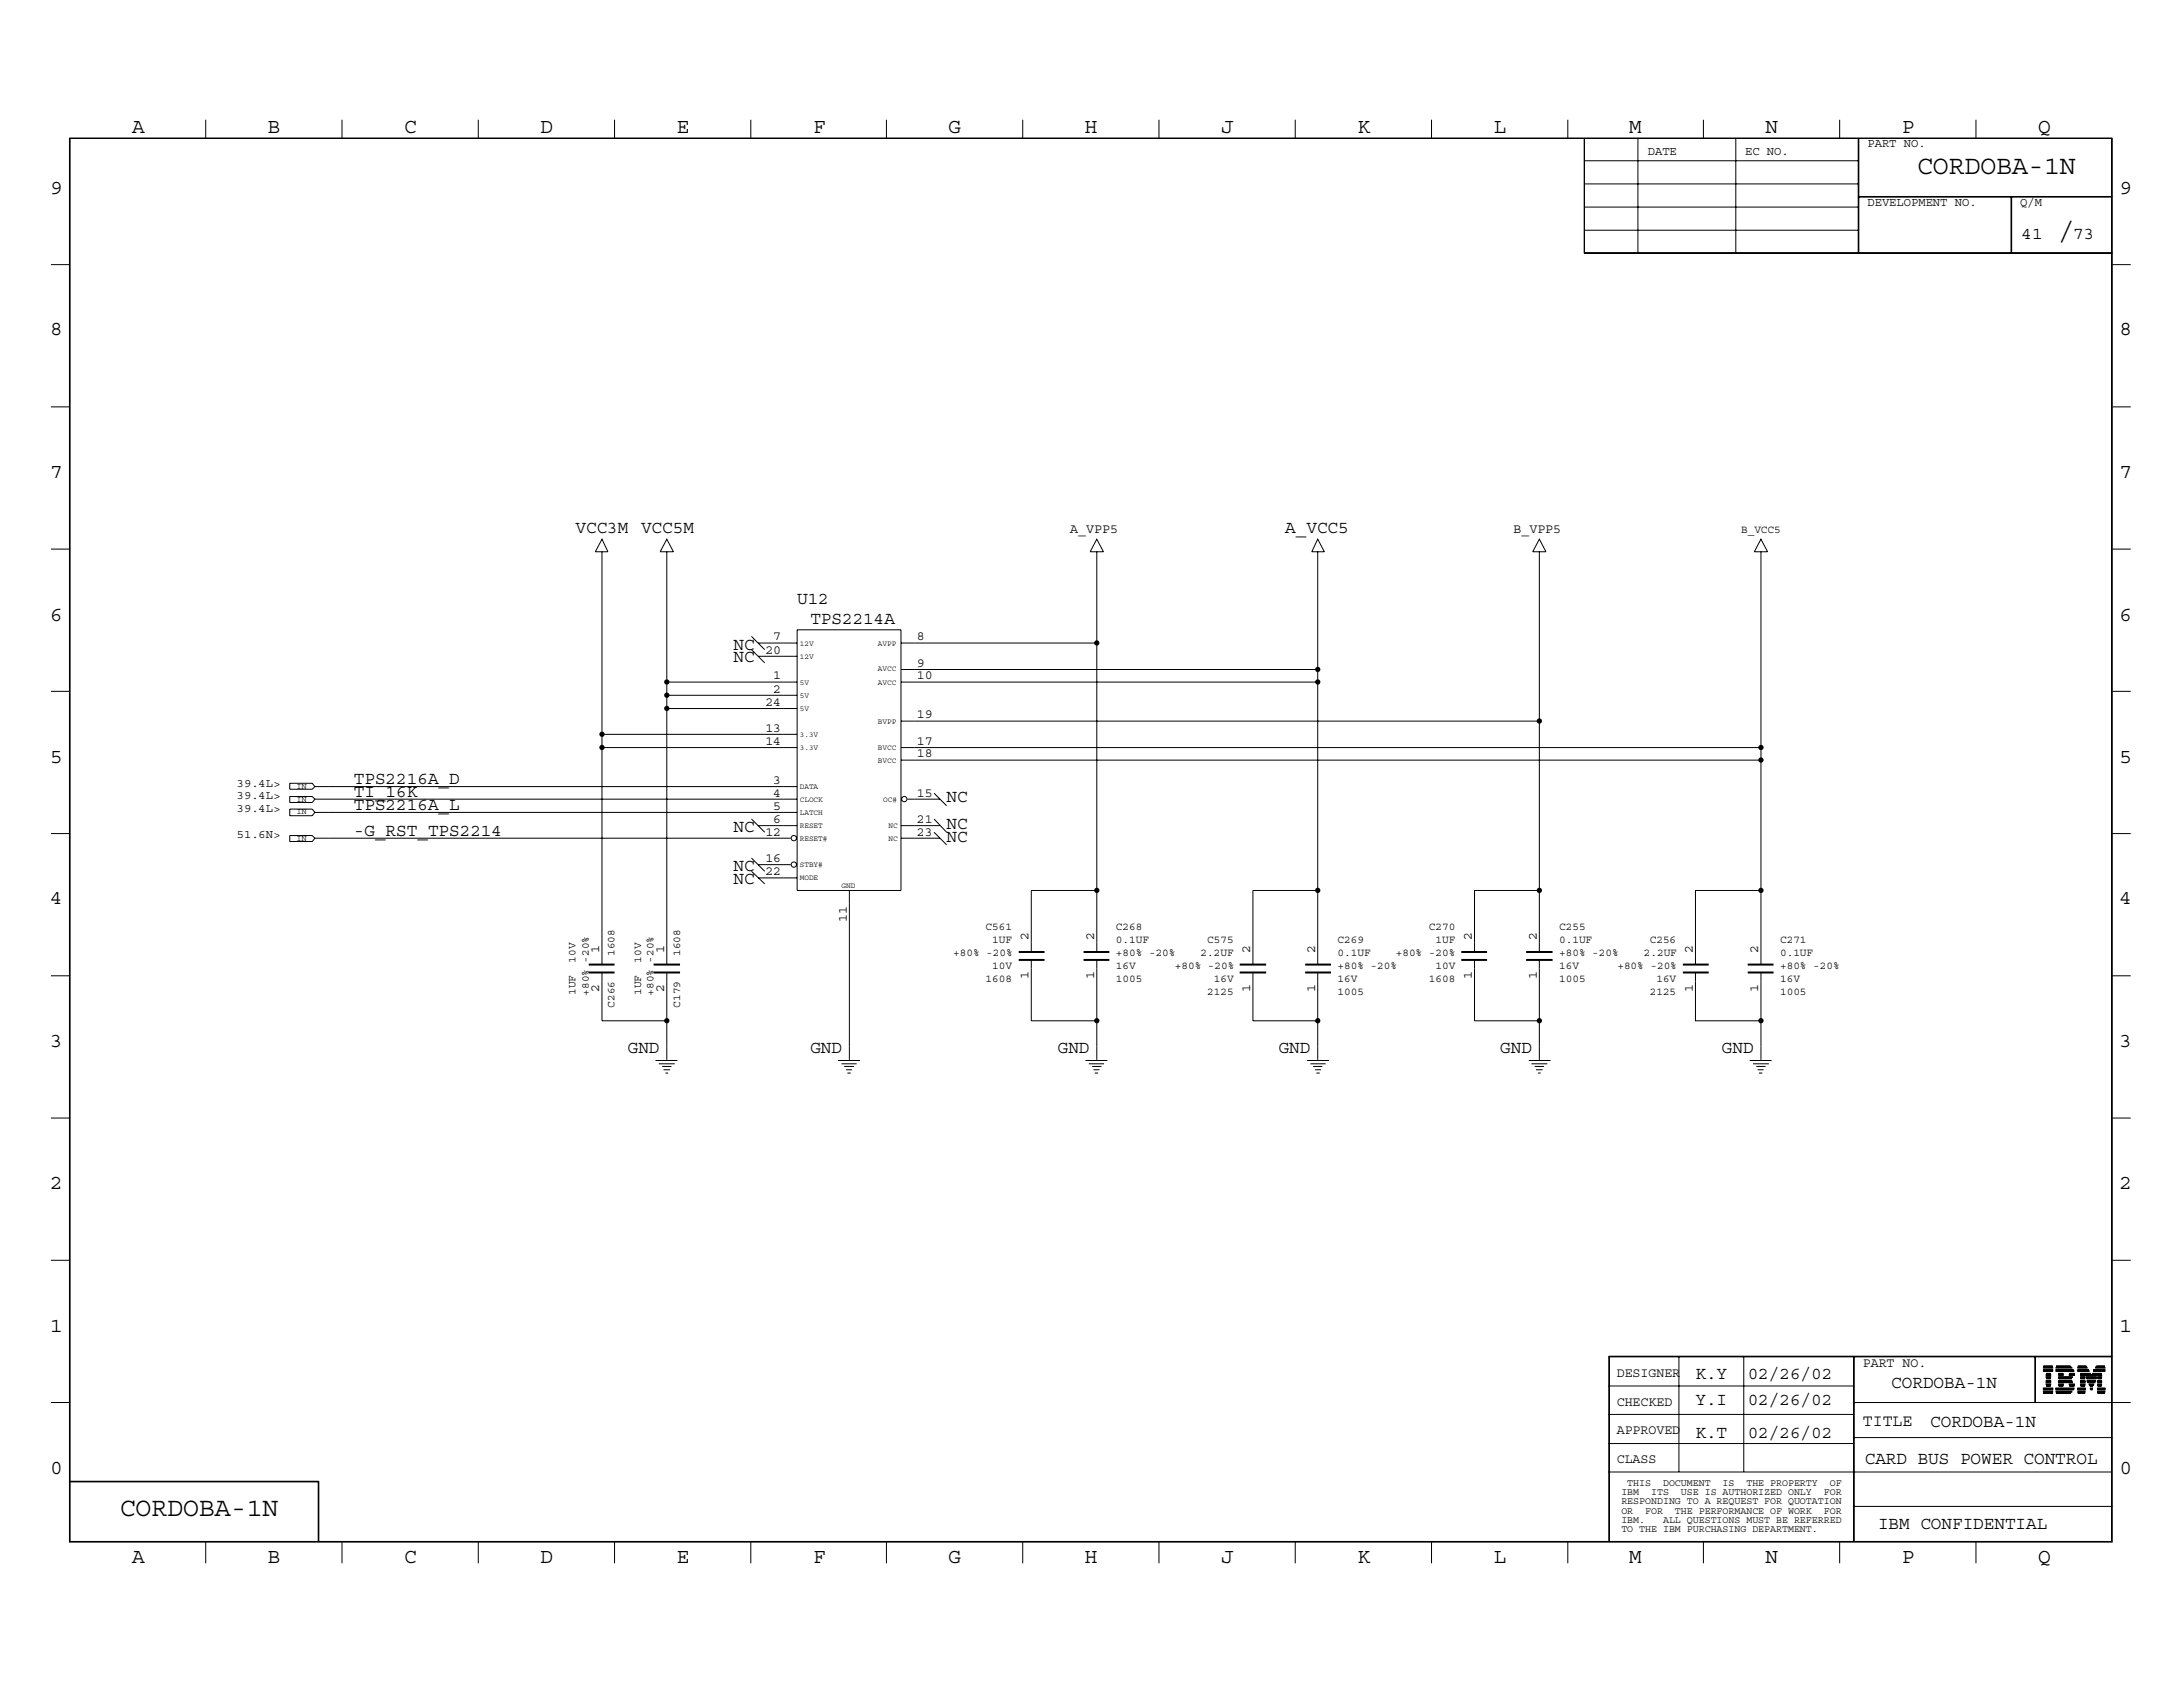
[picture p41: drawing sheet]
<svg xmlns="http://www.w3.org/2000/svg" width="279mm" height="216mm" viewBox="0 0 279 216" stroke-linecap="round" stroke-linejoin="round" font-family="sans-serif">
<defs><g id="words">
<g font-size="3.4">
<text x="245.4" y="22.3">CORDOBA-1N</text>
<text x="263.5" y="30.6">/</text>
<text x="15.3" y="194">CORDOBA-1N</text>
</g>
<g font-size="2.7">
<text x="16.9" y="17">A</text>
<text x="34.3" y="17">B</text>
<text x="51.7" y="17">C</text>
<text x="69.2" y="17">D</text>
<text x="86.6" y="17">E</text>
<text x="104.1" y="17">F</text>
<text x="121.4" y="17">G</text>
<text x="138.9" y="17">H</text>
<text x="156.3" y="17">J</text>
<text x="173.7" y="17">K</text>
<text x="191.2" y="17">L</text>
<text x="208.5" y="17">M</text>
<text x="226" y="17">N</text>
<text x="243.4" y="17">P</text>
<text x="260.9" y="17">Q</text>
<text x="6.4" y="24.8">9</text>
<text x="271.3" y="24.8">9</text>
<text x="6.4" y="42.9">8</text>
<text x="271.3" y="42.9">8</text>
<text x="6.4" y="61.1">7</text>
<text x="271.3" y="61.1">7</text>
<text x="6.4" y="79.4">6</text>
<text x="271.3" y="79.4">6</text>
<text x="6.4" y="97.6">5</text>
<text x="271.3" y="97.6">5</text>
<text x="6.4" y="115.7">4</text>
<text x="271.3" y="115.7">4</text>
<text x="6.4" y="133.9">3</text>
<text x="271.3" y="133.9">3</text>
<text x="6.4" y="152.1">2</text>
<text x="271.3" y="152.1">2</text>
<text x="6.4" y="170.4">1</text>
<text x="271.3" y="170.4">1</text>
<text x="6.4" y="188.6">0</text>
<text x="271.3" y="188.6">0</text>
<text x="16.9" y="200.1">A</text>
<text x="34.3" y="200.1">B</text>
<text x="51.7" y="200.1">C</text>
<text x="69.2" y="200.1">D</text>
<text x="86.6" y="200.1">E</text>
<text x="104.1" y="200.1">F</text>
<text x="121.4" y="200.1">G</text>
<text x="138.9" y="200.1">H</text>
<text x="156.3" y="200.1">J</text>
<text x="173.7" y="200.1">K</text>
<text x="191.2" y="200.1">L</text>
<text x="208.5" y="200.1">M</text>
<text x="226" y="200.1">N</text>
<text x="243.4" y="200.1">P</text>
<text x="260.9" y="200.1">Q</text>
</g>
<g font-size="2.3">
<text x="258.7" y="30.6">41</text>
<text x="265.3" y="30.6">73</text>
<text x="73.7" y="68.2">VCC3M</text>
<text x="82" y="68.2">VCC5M</text>
<text x="164.5" y="68.2">A_VCC5</text>
<text x="102" y="77.3">U12</text>
<text x="93.9" y="83.1">NC</text>
<text x="103.7" y="79.8">TPS2214A</text>
<text x="93.9" y="84.8">NC</text>
<text x="45.3" y="101.9">TI_16K</text>
<text x="45.3" y="100.3">TPS2216A_D</text>
<text x="45.3" y="103.6">TPS2216A_L</text>
<text x="45.3" y="107">-G_RST_TPS2214</text>
<text x="93.9" y="106.4">NC</text>
<text x="121.2" y="106.1">NC</text>
<text x="121.2" y="107.7">NC</text>
<text x="121.2" y="102.7">NC</text>
<text x="93.9" y="111.4">NC</text>
<text x="93.9" y="113.1">NC</text>
<text x="80.3" y="134.8">GND</text>
<text x="103.7" y="134.8">GND</text>
<text x="135.4" y="134.8">GND</text>
<text x="163.7" y="134.8">GND</text>
<text x="192" y="134.8">GND</text>
<text x="220.4" y="134.8">GND</text>
<text x="217" y="176.5">K.Y</text>
<text x="217" y="179.8">Y.I</text>
<text x="223.7" y="176.5">02/26/02</text>
<text x="223.7" y="179.8">02/26/02</text>
<text x="242.1" y="177.6">CORDOBA-1N</text>
<text x="217" y="184">K.T</text>
<text x="223.7" y="184">02/26/02</text>
<text x="247.1" y="182.6">CORDOBA-1N</text>
<text x="238.7" y="187.4">CARD BUS POWER CONTROL</text>
<text x="240.4" y="195.7">IBM CONFIDENTIAL</text>
</g>
<text font-size="2.1" x="238.4" y="182.5">TITLE</text>
<g font-size="1.7">
<text x="137" y="68.2">A_VPP5</text>
<text x="193.7" y="68.2">B_VPP5</text>
<text x="98" y="83.7">20</text>
<text x="99" y="82">7</text>
<text x="117.3" y="82">8</text>
<text x="99" y="88.6">2</text>
<text x="99" y="87">1</text>
<text x="117.3" y="85.3">9</text>
<text x="117.3" y="87">10</text>
<text x="98" y="90.3">24</text>
<text x="98" y="93.6">13</text>
<text x="98" y="95.3">14</text>
<text x="117.3" y="91.9">19</text>
<text x="117.3" y="95.3">17</text>
<text x="99" y="100.3">3</text>
<text x="99" y="101.9">4</text>
<text x="117.3" y="96.9">18</text>
<text x="117.3" y="101.9">15</text>
<text x="98" y="107">12</text>
<text x="99" y="103.6">5</text>
<text x="99" y="105.3">6</text>
<text x="117.3" y="107">23</text>
<text x="117.3" y="105.3">21</text>
<text x="98" y="112">22</text>
<text x="98" y="110.3">16</text>
<text x="108.4" y="118" transform="rotate(-90 108.4 118)">11</text>
<text x="76.7" y="122" transform="rotate(-90 76.7 122)">1</text>
<text x="85" y="122" transform="rotate(-90 85 122)">1</text>
<text x="131.7" y="125.3" transform="rotate(-90 131.7 125.3)">1</text>
<text x="131.7" y="120.3" transform="rotate(-90 131.7 120.3)">2</text>
<text x="140" y="125.3" transform="rotate(-90 140 125.3)">1</text>
<text x="140" y="120.3" transform="rotate(-90 140 120.3)">2</text>
<text x="160" y="122" transform="rotate(-90 160 122)">2</text>
<text x="168.3" y="122" transform="rotate(-90 168.3 122)">2</text>
<text x="188.4" y="125.3" transform="rotate(-90 188.4 125.3)">1</text>
<text x="188.4" y="120.3" transform="rotate(-90 188.4 120.3)">2</text>
<text x="196.7" y="125.3" transform="rotate(-90 196.7 125.3)">1</text>
<text x="196.7" y="120.3" transform="rotate(-90 196.7 120.3)">2</text>
<text x="216.7" y="122" transform="rotate(-90 216.7 122)">2</text>
<text x="225" y="122" transform="rotate(-90 225 122)">2</text>
<text x="76.7" y="127" transform="rotate(-90 76.7 127)">2</text>
<text x="85" y="127" transform="rotate(-90 85 127)">2</text>
<text x="160" y="127" transform="rotate(-90 160 127)">1</text>
<text x="168.3" y="127" transform="rotate(-90 168.3 127)">1</text>
<text x="216.7" y="127" transform="rotate(-90 216.7 127)">1</text>
<text x="225" y="127" transform="rotate(-90 225 127)">1</text>
<text x="206.9" y="176.2">DESIGNER</text>
<text x="206.9" y="179.9">CHECKED</text>
<text x="238.4" y="175">PART NO.</text>
<text x="206.9" y="183.6">APPROVED</text>
<text x="206.9" y="187.2">CLASS</text>
</g>
<g font-size="1.6">
<text x="210.9" y="19.8">DATE</text>
<text x="223.4" y="19.8">EC NO.</text>
<text x="239" y="18.8">PART NO.</text>
<text x="239" y="26.4">DEVELOPMENT NO.</text>
<text x="258.6" y="26.4">Q/M</text>
<text x="30.3" y="100.7">39.4L&gt;</text>
<text x="30.3" y="102.3">39.4L&gt;</text>
<text x="30.3" y="104">39.4L&gt;</text>
<text x="30.3" y="107.3">51.6N&gt;</text>
</g>
<g font-size="1.4">
<text x="222.8" y="68.2">B_VCC5</text>
<text x="126.2" y="119">C561</text>
<text x="142.8" y="119">C268</text>
<text x="182.9" y="119">C270</text>
<text x="199.6" y="119">C255</text>
<text x="73.7" y="123.2" transform="rotate(-90 73.7 123.2)">10V</text>
<text x="78.7" y="122.3" transform="rotate(-90 78.7 122.3)">1608</text>
<text x="82" y="123.2" transform="rotate(-90 82 123.2)">10V</text>
<text x="87" y="122.3" transform="rotate(-90 87 122.3)">1608</text>
<text x="122" y="122.3">+80% -20%</text>
<text x="126.2" y="125.6">1608</text>
<text x="127" y="124">10V</text>
<text x="127" y="120.6">1UF</text>
<text x="142.8" y="125.6">1005</text>
<text x="142.8" y="124">16V</text>
<text x="142.8" y="122.3">+80% -20%</text>
<text x="142.8" y="120.6">0.1UF</text>
<text x="150.4" y="124">+80% -20%</text>
<text x="153.7" y="122.3">2.2UF</text>
<text x="154.5" y="120.6">C575</text>
<text x="155.4" y="125.6">16V</text>
<text x="171.2" y="125.6">16V</text>
<text x="171.2" y="124">+80% -20%</text>
<text x="171.2" y="122.3">0.1UF</text>
<text x="171.2" y="120.6">C269</text>
<text x="178.6" y="122.3">+80% -20%</text>
<text x="182.9" y="125.6">1608</text>
<text x="183.7" y="124">10V</text>
<text x="183.7" y="120.6">1UF</text>
<text x="199.6" y="124">16V</text>
<text x="199.6" y="122.3">+80% -20%</text>
<text x="199.6" y="120.6">0.1UF</text>
<text x="199.6" y="125.6">1005</text>
<text x="207" y="124">+80% -20%</text>
<text x="210.4" y="122.3">2.2UF</text>
<text x="211.2" y="120.6">C256</text>
<text x="212" y="125.6">16V</text>
<text x="227.8" y="125.6">16V</text>
<text x="227.8" y="124">+80% -20%</text>
<text x="227.8" y="122.3">0.1UF</text>
<text x="227.8" y="120.6">C271</text>
<text x="73.7" y="127.3" transform="rotate(-90 73.7 127.3)">1UF</text>
<text x="75.4" y="127.4" transform="rotate(-90 75.4 127.4)">+80% -20%</text>
<text x="78.7" y="128.9" transform="rotate(-90 78.7 128.9)">C266</text>
<text x="82" y="127.3" transform="rotate(-90 82 127.3)">1UF</text>
<text x="83.7" y="127.4" transform="rotate(-90 83.7 127.4)">+80% -20%</text>
<text x="87" y="128.9" transform="rotate(-90 87 128.9)">C179</text>
<text x="154.5" y="127.3">2125</text>
<text x="171.2" y="127.3">1005</text>
<text x="211.2" y="127.3">2125</text>
<text x="227.8" y="127.3">1005</text>
</g>
<g font-size="1.3">
<text x="207.5" y="191.3">IBM</text>
<text x="208.3" y="190.2">THIS</text>
<text x="211.3" y="191.3">ITS</text>
<text x="212.9" y="190.2">DOCUMENT</text>
<text x="215.1" y="191.3">USE IS AUTHORIZED ONLY</text>
<text x="220.5" y="190.2">IS</text>
<text x="223.5" y="190.2">THE PROPERTY</text>
<text x="233.4" y="191.3">FOR</text>
<text x="234.2" y="190.2">OF</text>
<text x="207.5" y="192.5">RESPONDING TO A REQUEST FOR QUOTATION</text>
<text x="207.5" y="193.7">OR</text>
<text x="207.5" y="194.9">IBM.</text>
<text x="207.5" y="196.1">TO THE IBM PURCHASING DEPARTMENT.</text>
<text x="210.6" y="193.7">FOR</text>
<text x="212.9" y="194.9">ALL QUESTIONS MUST BE REFERRED</text>
<text x="214.4" y="193.7">THE PERFORMANCE OF WORK</text>
<text x="233.4" y="193.7">FOR</text>
</g>
<g font-size="1.1">
<text x="37.9" y="100.9">IN</text>
<text x="37.9" y="107.6">IN</text>
<text x="37.9" y="104.2">IN</text>
<text x="37.9" y="102.6">IN</text>
</g>
<g font-size="1">
<text x="102.4" y="82.6">12V</text>
<text x="112.4" y="82.6">AVPP</text>
<text x="102.4" y="89.3">5V</text>
<text x="102.4" y="87.6">5V</text>
<text x="102.4" y="84.3">12V</text>
<text x="112.4" y="87.6">AVCC</text>
<text x="112.4" y="85.9">AVCC</text>
<text x="102.4" y="94.3">3.3V</text>
<text x="102.4" y="91">5V</text>
<text x="112.4" y="92.6">BVPP</text>
<text x="102.4" y="101">DATA</text>
<text x="102.4" y="96">3.3V</text>
<text x="112.4" y="97.6">BVCC</text>
<text x="112.4" y="96">BVCC</text>
<text x="102.4" y="107.6">RESET#</text>
<text x="102.4" y="106">RESET</text>
<text x="102.4" y="104.3">LATCH</text>
<text x="102.4" y="102.6">CLOCK</text>
<text x="113" y="102.6">OC#</text>
<text x="113.7" y="107.6">NC</text>
<text x="113.7" y="106">NC</text>
<text x="102.4" y="112.6">MODE</text>
<text x="102.4" y="111">STBY#</text>
<text x="107.7" y="113.6">GND</text>
</g>
</g></defs>
<g fill="none" stroke="#000" stroke-width=".13">
<path d="M8.9 17.7h261.4v179.7h-261.4zM9 17.7h261.3v179.6h-261.3zM26.3 15.3v2.4M43.8 15.3v2.4M61.2 15.3v2.4M78.7 15.3v2.4M96.1 15.3v2.4M113.5 15.3v2.4M130.9 15.3v2.4M148.3 15.3v2.4M165.8 15.3v2.4M183.2 15.3v2.4"/>
<path d="M200.7 15.3v2.4M202.8 17.7v14.7h67.5M209.6 17.7v14.7M218 15.3v2.4M222.2 17.7v14.7M235.5 15.3v2.4M237.8 17.7v14.7M237.9 17.7v14.7M252.9 15.3v2.4M6.5 33.9h2.4M202.8 32.3h67.5M202.8 29.5h35"/>
<path d="M202.8 26.5h35M202.8 23.5h35M202.8 20.6h35M237.8 25.2h32.5M237.8 25.1h32.5M257.4 25.2v7.2M257.5 25.2v7.2M270.3 33.9h2.4M6.5 52.1h2.4M270.3 52.1h2.4M6.5 70.3h2.4M77 69l.8 1.6h-1.6z"/>
<path d="M77 70.6v52.8M85.3 69l.9 1.6h-1.7zM85.3 70.6v16.7h16.7M140.4 69l.8 1.6h-1.7zM140.4 70.6v51.2M168.7 69l.8 1.6h-1.6zM168.7 70.6v16.7M197 69l.9 1.6h-1.7zM197 70.6v51.2M225.4 69l.8 1.6h-1.7zM225.4 70.6v26.7M270.3 70.3h2.4"/>
<path d="M6.5 88.5h2.4M77 95.7h25M77 94h25M85.3 89v1.7h16.7M85.3 87.3v1.7h16.7M85.3 90.7v32.7M96.2 81.4l1.7 1.7M96.2 83.1l1.7 1.7M97 82.3h5M97 84h5M102 80.6h13.3v33.4h-13.3zM115.3 97.3h110.1v16.7"/>
<path d="M115.3 87.3h53.4v26.7M115.3 95.7h110.1M115.3 92.3h81.7M115.3 85.7h53.4M115.3 82.3h25.1M270.3 88.5h2.4M6.5 106.7h2.4M37.1 106.9h2.9l.3 .4-.3 .4h-2.9zM37.1 100.2h2.9l.3 .5-.3 .3h-2.9zM37.1 101.9h2.9l.3 .4-.3 .4h-2.9zM37.1 103.5h2.9l.3 .5-.3 .4h-2.9zM40.3 107.3h60.9"/>
<path d="M40.3 102.3h61.7M40.3 104h61.7M40.3 100.7h61.7M96.2 109.8l1.7 1.7M96.2 104.8l1.7 1.7M96.2 111.5l1.7 1.6M97 105.7h5M97 112.4h5M97 110.7h4.2M108.7 114v21.6M115.3 107.3h5M115.3 105.7h5"/>
<path d="M116.2 102.3h4.1M119.5 104.8l1.7 1.7M119.5 106.5l1.7 1.6M119.5 101.5l1.7 1.6M140.4 114h-8.4v7.8M168.7 114v9.4M168.7 114h-8.3v9.4M197 114h-8.3v7.8M225.4 114v9.4M225.4 114h-8.4v9.4M270.3 106.7h2.4M6.5 124.9h2.4"/>
<path d="M77 124.5v6.1h8.3v-6.1M83.9 135.7h2.8M84.3 136.1h2.1M84.8 136.5h1.1M84.9 136.9h.9M85.2 137.3h.3M85.3 130.6v5M107.3 135.7h2.8M107.7 136.1h1.9M108 136.5h1.3M108.3 136.9h.8M108.5 137.3h.4"/>
<path d="M132 122.9v7.7h8.4M138.9 135.7h2.8M139.4 136.1h1.9M139.8 136.5h1.2M140 136.9h.7M140.1 137.3h.4M140.4 122.9v12.7M160.4 124.5v6.1h8.3M167.3 135.7h2.8M167.7 136.1h2M168.1 136.5h1.1M168.3 136.9h.8"/>
<path d="M168.5 137.3h.4M168.7 124.5v11.1M188.7 122.9v7.7h8.3M195.7 135.7h2.8M196 136.1h2M196.4 136.5h1.2M196.6 136.9h.8M196.8 137.3h.4M197 122.9v12.7M217 124.5v6.1h8.4M223.9 135.7h2.8M224.4 136.1h2"/>
<path d="M224.8 136.5h1.2M225 136.9h.7M225.1 137.3h.5M225.4 124.5v11.1M270.3 124.9h2.4M6.5 143.1h2.4M270.3 143.1h2.4M6.5 179.5h2.4M6.5 161.3h2.4M205.9 173.7h64.4M205.9 177.4h31.3M206 173.6v23.7"/>
<path d="M214.9 173.6v14.8M223.2 173.6v14.8M237.2 173.6v23.7M237.2 179.5h35.5M237.3 173.6v23.7M260.4 173.6v5.9M260.5 173.6v5.9M261.5 178.1h1.2h-1.2zM261.5 177.8h1.2v.1h-1.2zM261.5 177.7h1.2v.1h-1.2zM261.5 177.6h1.2v.1h-1.2zM261.5 175.4h1.2v.1h-1.2z"/>
<path d="M261.5 175.3h1.2h-1.2zM261.5 175h1.2v.1h-1.2zM261.5 178.3h1.2h-1.2M261.5 178.2h1.2h-1.2M261.5 175.4h1.2h-1.2M261.5 174.9h1.2h-1.2M261.5 174.8h1.2h-1.2M261.9 177.1h.6v.1h-.6zM261.9 176.9h.6v.1h-.6zM261.9 176.2h.6v.1h-.6zM261.9 175.9h.6v.1h-.6zM261.9 177.4h.6h-.6"/>
<path d="M261.9 177.3h.6h-.6M261.9 176.7h.6v.1h-.6h.6h-.6zM261.9 176.4h.6h-.6M261.9 175.9h.6h-.6M261.9 175.8h.6h-.6M263.1 178.1h2.1h-2.1zM263.1 175h2.1v.1h-2.1zM263.1 177.8h2.2v.1h-2.2zM263.1 177.7h2.3v.1h-2.3zM263.1 177.6h2.3v.1h-2.3zM263.1 175.4h2.3v.1h-2.3zM263.1 175.3h2.2h-2.2z"/>
<path d="M263.1 178.3h1.9h-1.9M263.1 178.2h2h-2M263.1 174.9h2h-2M263.1 174.8h1.9h-1.9M263.1 175.4h2.3h-2.3M263.5 176.9h1.8v.1h-1.8zM263.5 176.2h1.8v.1h-1.8zM263.5 177.1h.6v.1h-.6zM263.5 175.9h.6v.1h-.6zM263.5 176.7h1.7v.1h-1.7h1.7h-1.7zM263.5 176.4h1.7h-1.7M263.5 177.4h.6h-.6"/>
<path d="M263.5 177.3h.6h-.6M263.5 175.9h.6h-.6M263.5 175.8h.6h-.6M264.8 177.1h.7v.1h-.7zM264.8 175.9h.7v.1h-.7zM264.8 177.4h.7h-.7M264.8 177.3h.7h-.7M264.8 175.9h.7h-.7M264.8 175.8h.7h-.7M265.9 178.1h1h-1zM265.9 177.8h1v.1h-1zM265.9 177.7h1v.1h-1z"/>
<path d="M265.9 177.6h1v.1h-1zM265.9 175.4h1.5v.1h-1.5zM265.9 175.3h1.4h-1.4zM265.9 175h1.2v.1h-1.2zM265.9 178.3h1h-1M265.9 178.2h1h-1M265.9 175.4h1.5h-1.5M265.9 174.9h1.2h-1.2M265.9 174.8h1.1h-1.1M266.3 177.1h.6v.1h-.6zM266.3 176.9h.6v.1h-.6zM266.3 176.2h.6v.1h-.6z"/>
<path d="M266.3 175.9h1.3v.1h-1.3zM266.3 177.4h.6h-.6M266.3 177.3h.6h-.6M266.3 176.7h.6v.1h-.6h.6h-.6zM266.3 176.4h.6h-.6M266.3 175.9h1.2h-1.2M266.3 175.8h1.2h-1.2M267 176.2h1.3v.1h-1.3zM267 176.4h1.3h-1.3M267.1 176.7h1.1v.1h-1.1zM267.2 176.9h.9v.1h-.9zM267.2 176.8h.9h-.9"/>
<path d="M267.4 177.1h.6v.1h-.6zM267.4 177.3h.6h-.6M267.5 177.4h.4h-.4M267.5 177.7h.3v.1h-.3zM267.5 177.6h.3v.1h-.3zM267.6 177.8l.1 .1zM267.7 175.9h1.3v.1h-1.3zM267.8 175.9h1.2h-1.2M267.8 175.8h1.2h-1.2M268 175.4h1.4v.1h-1.4zM268 175.3h1.4h-1.4zM268 175.4h1.4h-1.4"/>
<path d="M268.2 175h1.2v.1h-1.2zM268.2 174.9h1.2h-1.2M268.3 174.8h1.1h-1.1M268.5 178.1h.9h-.9zM268.5 177.8h.9v.1h-.9zM268.5 177.7h.9v.1h-.9zM268.5 177.6h.9v.1h-.9zM268.5 177.1h.5v.1h-.5zM268.5 176.9h.5v.1h-.5zM268.5 176.2h.5v.1h-.5zM268.5 178.3h.9h-.9M268.5 178.2h.9h-.9"/>
<path d="M268.5 177.4h.5h-.5M268.5 177.3h.5h-.5M268.5 176.7h.5v.1h-.5h.5h-.5zM268.5 176.4h.5h-.5M270.3 173.6h-64.4v23.7M270.3 161.3h2.4M8.9 189.6h31.9v7.7M8.9 189.7h31.9M26.3 197.3v2.8M40.7 189.6v7.7M43.8 197.3v2.8M61.2 197.3v2.8"/>
<path d="M78.7 197.3v2.8M96.1 197.3v2.8M113.5 197.3v2.8M130.9 197.3v2.8M148.3 197.3v2.8M165.8 197.3v2.8M183.2 197.3v2.8M200.7 197.3v2.8M205.9 188.4h64.4M205.9 184.7h31.3M205.9 181h31.3M218 197.3v2.8"/>
<path d="M235.5 197.3v2.8M237.2 192.8h33.1M237.2 184h33.1M252.9 197.3v2.8"/>
<circle cx="101.6" cy="110.6" r=".34"/>
<circle cx="101.6" cy="107.3" r=".34"/>
<circle cx="115.7" cy="102.3" r=".34"/>
</g>
<g fill="none" stroke="#000" stroke-width=".25">
<path d="M75.4 124.5h3.3M75.4 123.4h3.3M83.7 124.5h3.3M83.7 123.4h3.3M130.4 122.9h3.3M130.4 121.8h3.3M138.7 122.9h3.3M138.7 121.8h3.3M158.7 124.5h3.4M158.7 123.4h3.4M167 124.5h3.3M167 123.4h3.3"/>
<path d="M187 122.9h3.3M187 121.8h3.3M195.3 122.9h3.4M195.3 121.8h3.4M215.4 124.5h3.3M215.4 123.4h3.3M223.7 124.5h3.3M223.7 123.4h3.3"/>
</g>
<g fill="#000">
<circle cx="77" cy="95.7" r=".34"/>
<circle cx="77" cy="94" r=".34"/>
<circle cx="85.3" cy="89" r=".34"/>
<circle cx="85.3" cy="87.3" r=".34"/>
<circle cx="85.3" cy="90.7" r=".34"/>
<circle cx="140.4" cy="82.3" r=".34"/>
<circle cx="168.7" cy="87.3" r=".34"/>
<circle cx="168.7" cy="85.7" r=".34"/>
<circle cx="197" cy="92.3" r=".34"/>
<circle cx="225.4" cy="95.7" r=".34"/>
<circle cx="225.4" cy="97.3" r=".34"/>
<circle cx="140.4" cy="114" r=".34"/>
<circle cx="168.7" cy="114" r=".34"/>
<circle cx="197" cy="114" r=".34"/>
<circle cx="225.4" cy="114" r=".34"/>
<circle cx="85.3" cy="130.6" r=".34"/>
<circle cx="140.4" cy="130.6" r=".34"/>
<circle cx="168.7" cy="130.6" r=".34"/>
<circle cx="197" cy="130.6" r=".34"/>
<circle cx="225.4" cy="130.6" r=".34"/>
</g>
<use href="#words"/>
</svg>
